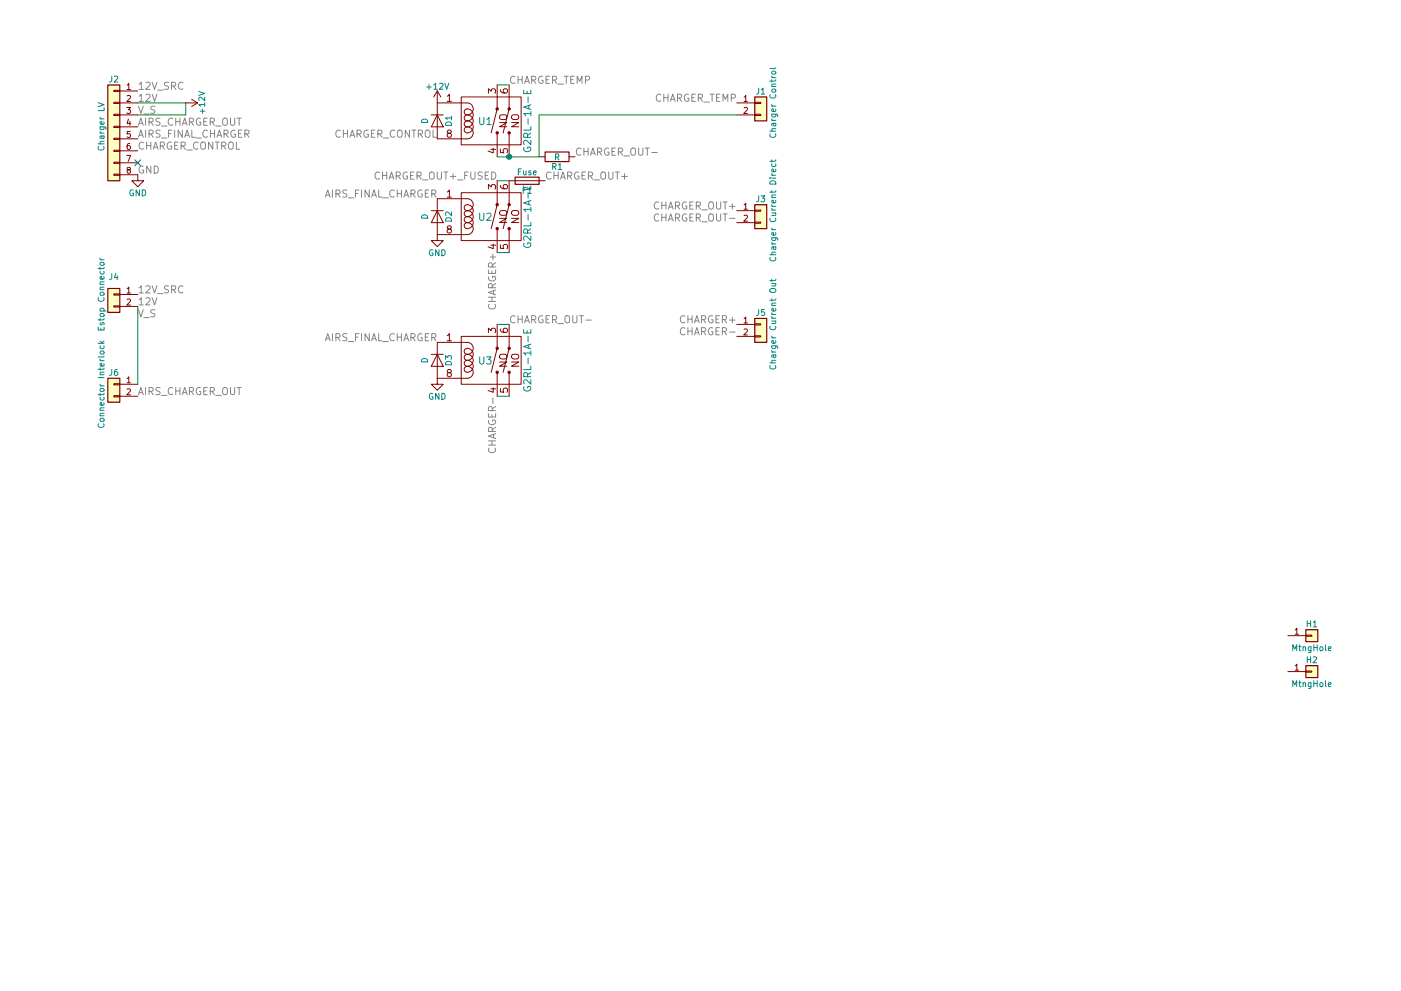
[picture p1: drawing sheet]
<svg xmlns="http://www.w3.org/2000/svg" width="297mm" height="210mm" viewBox="0 0 297 210" stroke-linecap="round" stroke-linejoin="round" font-family="sans-serif">
<g fill="#ffffc2" stroke="#ffffc2" stroke-width=".21">
<path d="M22.9 61.2h2.5v5.1h-2.5z"/>
<path d="M22.9 18h2.5v20.3h-2.5z"/>
<path d="M160 43.4h2.6v5.1h-2.6z"/>
<path d="M160 67.6h2.6v5h-2.6z"/>
<path d="M276.9 133.6h2.5v2.5h-2.5z"/>
<path d="M160 20.6h2.6v5h-2.6z"/>
<path d="M276.9 141.2h2.5v2.6h-2.5z"/>
<path d="M22.9 80.3h2.5v5h-2.5z"/>
</g>
<path d="M22.9 18h2.5v20.3h-2.5zM109.2 37.6h5.1v1.5h-5.1zM115.6 32.3h5v2h-5zM160 20.6h2.6v5h-2.6zM160 43.4h2.6v5.1h-2.6zM22.9 61.2h2.5v5.1h-2.5zM160 67.6h2.6v5h-2.6zM22.9 80.3h2.5v5h-2.5zM276.9 133.6h2.5v2.5h-2.5zM276.9 141.2h2.5v2.6h-2.5z" fill="none" stroke="#840000" stroke-width=".25"/>
<g fill="none" stroke="#840000" stroke-width=".21">
<path d="M24.1 19.2h1.3v.2h-1.3zM25.4 19.3h3.8M26.9 18.1l.4-.4v1.3M26.9 19h.8M92.7 19.3v10.2h6.4a1.27 1.27 0 0 0 1.2-1.3 1.27 1.27 0 0 0-1.2-1.3M92.7 19.3l-.8 1.3M92.7 19.3l.8 1.3M103.6 19.8v-1l.5 .5 .3-.5 .5 .1 .2 .2-.2 .7M105.4 18v5.1l-1.3 5.1M106.1 19l.1 .4a.99 .99 0 0 0 1.4 0l-.1-.5-.5-.1-.3 .3v.3l.3 .3M107.9 18v5.1l-1.2 5.1M24.1 37h1.3v.2h-1.3z"/>
<path d="M24.1 34.4h1.3v.3h-1.3zM24.1 31.9h1.3v.2h-1.3zM24.1 29.3h1.3v.3h-1.3zM24.1 26.8h1.3v.2h-1.3zM24.1 24.3h1.3v.2h-1.3zM24.1 21.7h1.3v.3h-1.3zM25.4 37.1h3.8v1.2h1.3l-1.3 1.3-1.3-1.3h1.3M25.4 21.8h3.8M25.4 24.4h3.8M25.4 26.9h3.8M25.4 29.5h3.8M25.4 32h3.8"/>
<path d="M25.4 34.5h3.8M26.9 22.8h.8l-.5 .5 .4 .1v.5l-.2 .2-.5-.2M26.9 33h.8l-.5 1.2M26.9 20.4l.5-.1 .3 .3-.8 .9h.8M27.2 36l-.3-.2 .2-.2h.5v.3l-.5 .2-.2 .2 .1 .3 .2 .2h.2l.3-.3-.1-.3-.2-.2M27.2 25.3l-.3 .9h.8M27.5 30.4l-.3 .1-.2 .2-.1 .7 .3 .3 .4-.1-.1-.6-.3-.1-.3 .2M27.5 25.7v.9M27.6 27.9h-.6l-.1 .6h.7v.5l-.2 .2-.5-.2M39.4 21.8h2.5M40.6 21.1l1.3 .7M41.9 21.8l-1.3 .8"/>
<path d="M91.4 24.4h2.6M92.7 21.8h6.4a1.27 1.27 0 0 1 1.2 1.3 1.27 1.27 0 0 1-1.2 1.3M92.7 24.4l1.3 2.5h-2.6zM94.8 20.4l.5-.4v1.5M94.8 21.5h.9M95.1 28.3l-.3-.3 .1-.2 .2-.2 .5 .1 .1 .2-.1 .2-.6 .2-.2 .2v.3l.3 .3h.3l.3-.3v-.3l-.3-.2M97.8 20.6h12.7v10.1h-12.7zM99.1 25.6a1.24 1.24 0 0 1 1.2 1.5 1.24 1.24 0 0 1-1.7 .9l-.1-.2a.62 .62 0 0 1 .6-.9M99.1 25.6h-.1a.64 .64 0 0 0-.6 .7 .64 .64 0 0 0 .7 .6M99.1 24.4a1.27 1.27 0 0 1 1.2 1.2 1.27 1.27 0 0 1-1.2 1.3M99.1 24.4h-.1a.64 .64 0 0 0-.6 .6 .64 .64 0 0 0 .7 .6M99.1 24.4h-.1a.68 .68 0 0 1-.5-1 .68 .68 0 0 1 1.1-.2 1.27 1.27 0 0 1 .7 1.5 1.27 1.27 0 0 1-1.2 .9"/>
<path d="M104.1 31.7h1M104.6 31.5v.9l-1.1-.4M105.4 38.3v5.1l-1.3 5.1M105.4 28.2v5.1M105.9 26h1.5l-1.5 .9h1.5M106 24.6a.99 .99 0 0 1 1.4 .1 .53 .53 0 0 1-.5 .7h-.5a.52 .52 0 0 1-.4-.8zM106.1 39.3l.1 .4a.99 .99 0 0 0 1.4 0l-.1-.5h-.5l-.3 .3v.2l.3 .4M106.1 31.6v.8h.7l-.1-.2 .1-.5 .5-.2 .3 .3-.1 .6M107.9 28.2v5.1M108.5 26h1.5l-1.5 .9h1.5M108.5 24.6a.99 .99 0 0 1 1.5 .1 .53 .53 0 0 1-.5 .7h-.5a.52 .52 0 0 1-.5-.8zM114.3 33.3h1.3"/>
<path d="M115.6 38.3h-7.7v5.1l-1.2 5.1M120.6 33.3h1.3M156.2 21.8h3.8M156.2 24.4h3.8M157.8 20.6l.3-.3v1.2M157.8 22.9l.4-.1 .3 .4-.8 .9h.8M157.8 21.5h.7M160 24.3h1.3v.2h-1.3zM160 21.7h1.3v.3h-1.3zM91.4 44.7h2.6M92.7 49.8v1.2h1.3l-1.3 1.3-1.3-1.3h1.3M92.7 44.7l1.3 2.5h-2.6z"/>
<path d="M94.8 40.7l.5-.4v1.5M94.8 41.8h.9M95.1 48.6l-.3-.3 .1-.2 .2-.2 .5 .1 .1 .2-.1 .2-.6 .3-.2 .2v.3l.3 .2h.3l.3-.2v-.3l-.3-.3M97.8 40.9h12.7v10.1h-12.7zM99.1 47.2a1.27 1.27 0 0 1 1.2 1.3 1.27 1.27 0 0 1-1.2 1.3h-6.4M99.1 46a1.24 1.24 0 0 1 1.2 1.4 1.24 1.24 0 0 1-1.7 .9l-.1-.2a.62 .62 0 0 1 .6-.9M99.1 46h-.1a.64 .64 0 0 0-.6 .6 .64 .64 0 0 0 .7 .6M99.1 44.7a1.27 1.27 0 0 1 1.2 1.3 1.27 1.27 0 0 1-1.2 1.2M99.1 44.7h-.1a.64 .64 0 0 0-.6 .7 .64 .64 0 0 0 .7 .6M99.1 44.7h-.1a.68 .68 0 0 1-.5-1 .68 .68 0 0 1 1.1-.1 1.27 1.27 0 0 1 .7 1.4 1.27 1.27 0 0 1-1.2 1M99.1 44.7a1.27 1.27 0 0 0 1.2-1.3 1.27 1.27 0 0 0-1.2-1.2h-6.4v7.6M103.6 40.1v-.9l.5 .5 .3-.5h.5l.2 .3-.2 .6"/>
<path d="M104.1 52h1M104.6 51.8v1l-1.1-.4M105.4 48.5v5.1M105.9 46.3h1.5l-1.5 .9h1.5M106 44.9a.99 .99 0 0 1 1.4 .1 .53 .53 0 0 1-.5 .7h-.5a.52 .52 0 0 1-.4-.8zM106.1 51.9v.8l.7 .1-.1-.3 .1-.5 .5-.1 .3 .3-.1 .6M107.9 48.5v5.1M108.5 46.3h1.5l-1.5 .9h1.5M108.5 44.9a.99 .99 0 0 1 1.5 .1 .53 .53 0 0 1-.5 .7h-.5a.52 .52 0 0 1-.5-.8zM156.2 44.7h3.8M156.2 47.2h3.8M157.8 43.5l.3-.4v1.3"/>
<path d="M157.8 45.8l.4-.1 .3 .3-.8 .9h.8M157.8 44.4h.7M160 47.1h1.3v.3h-1.3zM160 44.6h1.3v.2h-1.3zM24.1 64.9h1.3v.2h-1.3zM24.1 62.4h1.3v.2h-1.3zM25.4 62.5h3.8M25.4 65h3.8M26.9 61.3l.4-.4v1.3M26.9 63.5l.5-.1 .3 .4-.8 .9h.8M26.9 62.2h.8M91.4 75.2h2.6"/>
<path d="M92.7 75.2l1.3 2.5h-2.6zM94.8 71.2l.5-.4v1.5M94.8 72.3h.9M95.1 79.1l-.3-.3 .1-.2 .2-.2 .5 .1 .1 .2-.1 .2-.6 .2-.2 .2v.3l.3 .3h.3l.3-.3v-.3l-.3-.2M97.8 71.4h12.7v10.1h-12.7zM99.1 77.7a1.27 1.27 0 0 1 1.2 1.3 1.27 1.27 0 0 1-1.2 1.3h-6.4M99.1 76.4a1.24 1.24 0 0 1 1.2 1.5 1.24 1.24 0 0 1-1.7 .9l-.1-.2a.62 .62 0 0 1 .6-.9M99.1 76.4h-.1a.64 .64 0 0 0-.6 .7 .64 .64 0 0 0 .7 .6M99.1 75.2a1.27 1.27 0 0 1 1.2 1.2 1.27 1.27 0 0 1-1.2 1.3M99.1 75.2h-.1a.64 .64 0 0 0-.6 .6 .64 .64 0 0 0 .7 .6M99.1 75.2h-.1a.68 .68 0 0 1-.5-1 .68 .68 0 0 1 1.1-.2 1.27 1.27 0 0 1 .7 1.5 1.27 1.27 0 0 1-1.2 .9M99.1 75.2a1.27 1.27 0 0 0 1.2-1.3 1.27 1.27 0 0 0-1.2-1.3h-6.4v7.7"/>
<path d="M103.6 70.6v-1l.5 .5 .3-.5 .5 .1 .2 .2-.2 .7M105.4 68.8v5.1l-1.3 5.1M105.4 79v5.1M105.9 76.8h1.5l-1.5 .9h1.5M106.1 69.8l.1 .4a.99 .99 0 0 0 1.4 0l-.1-.5-.5-.1-.3 .3v.3l.3 .3M106.1 75.2h1.1l.2 .3a.53 .53 0 0 1-.5 .7h-.5a.52 .52 0 0 1-.5-.4 .52 .52 0 0 1 .2-.6zM107.9 68.8v5.1l-1.2 5.1M107.9 79v5.1M108.5 76.8h1.5l-1.5 .9h1.5M108.7 75.2h1.1l.2 .3a.53 .53 0 0 1-.5 .7h-.5a.52 .52 0 0 1-.5-.4 .52 .52 0 0 1 .2-.6zM156.2 68.8h3.8M156.2 71.4h3.8"/>
<path d="M157.8 67.6l.3-.3v1.2M157.8 69.9l.4-.1 .3 .3-.8 1h.8M157.8 68.5h.7M160 71.2h1.3v.3h-1.3zM160 68.7h1.3v.3h-1.3zM24.1 83.9h1.3v.3h-1.3zM24.1 81.4h1.3v.3h-1.3zM25.4 81.5h3.8M25.4 84.1h3.8M26.9 80.3l.4-.3v1.2M26.9 82.6l.5-.1 .3 .3-.8 1h.8M26.9 81.2h.8"/>
<path d="M92.7 80.3v1.2h1.3l-1.3 1.3-1.3-1.3h1.3M104.1 82.5h1M104.6 82.3v.9l-1.1-.4M106.1 82.4v.8h.7l-.1-.2 .1-.5 .5-.2 .3 .3-.1 .6M273 134.9h3.9M274.6 133.6l.4-.3v1.3M274.6 134.6h.7M276.9 134.7h1.2v.3h-1.2zM273 142.5h3.9M274.6 141.3l.4-.4v1.3M274.6 142.2h.7M276.9 142.4h1.2v.2h-1.2z"/>
</g>
<g fill="none" stroke="#008484" stroke-width=".21">
<path d="M23.7 16.1l-.1 1.1-.4 .2M24.3 16.3l.4-.2 .3 .4-.8 .9h.8M42.1 19.4l1.3 .4-1.3 .4M90.5 18.5h.9M91 18v.9M92 18l.4-.3v1.2M92 18.9h.7M93.2 17.8l.5-.1 .2 .3-.8 .9h.8M94.3 17.7l.4 1.2 .4-1.2M111 19.1v.8h1.5v-.8M111.8 19.3v.6M160.9 18.7l-.1 1.1-.4 .2"/>
<path d="M161.4 19l.4-.3v1.3M161.4 20h.7M163.6 16.1l.3 .4M163.6 16.9v.5M163.6 18.4h.9M163.6 16.5h.9M163.7 19l.5-.1 .3 .4-.3 .3h-.3l-.3-.3zM163.7 15.2l.5-.1 .3 .4-.3 .2h-.3l-.3-.2zM164.5 17.8l-.8 .1-.1 .3 .2 .2M164.5 16.9l-.2 .3h-1.1M164.5 14.4l-.2 .1h-1.1M20.8 21.8l1.3 .4-1.3 .4"/>
<path d="M20.8 30.5h1.3M20.9 31.1a.56 .56 0 0 0 .5 .8 .56 .56 0 0 0 .5-.8M21.2 27.9l.3 .3M21.2 26.9l1.2 .1v.5M21.2 24.9l.3 .3M21.2 28.2h.9M21.2 25.2h.9M21.3 26.9l-.1 .4 .3 .2 .5-.1v-.5M21.5 28.8l.3 .6 .3-.1-.1-.5M22 25.8l.1 .4-.2 .2-.6-.1v-.5h.2l.1 .6M22.1 30h-.8l-.1 .3 .1 .2M22.1 28.8l-.8 .1v.5"/>
<path d="M22.1 22.9v.6h-1.3M42.4 23.6h1M42.9 23.1v1M43.4 22.2h-1.3l.4 .3M43.4 20.6v.8l-.9-.8-.4 .2 .1 .5M43.4 21.8v.7M89.4 25.5a.69 .69 0 0 1 .8-.2 .69 .69 0 0 1 .5 .7h-1.3zM94.5 26.1a.69 .69 0 0 1 .8-.2 .69 .69 0 0 1 .4 .7h-1.2zM95.7 25h-1.2l.3 .4M95.7 24.7v.7M101.7 24.9v1.3l.3 .2h.3l.3-.2v-1.3M103.2 25.3l.5-.4v1.5"/>
<path d="M103.2 26.4h.9M109.9 36.4h.4M110.5 35.8h-.6v1.3M111 36.2v.8l.4 .1 .1-.1M111 39.4v.8h1.5v-.8M111.1 31.3a.71 .71 0 0 0 .7 .9 .71 .71 0 0 0 .7-.9l-.6-.1v.3M111.5 39.8h-.6v1.2M111.5 36.2v.9M111.8 39.7v.5M111.8 29.1v-.7l-.3-.2-.3 .1-.2 .2v.6h1.5M112 20.6v1.1M112 25.2v1.2"/>
<path d="M112.1 22.4v.7M112.5 29.8v.9l-1-.9-.5 .3 .2 .6M112.5 26.9v.7h-1.5M112.5 24.1h-1.5l.5 .5M112.5 22.2l-1.5 .5 1.5 .5M112.5 23.7v.9M112.5 28.2l-.7 .5M112.6 36.3l-.3-.1-.2 .2v.2l.5 .1v.3h-.5M113.1 36.7l.6-.2-.1-.2-.3-.1-.2 .2 .1 .6h.4M117.2 35.4l.6-.1v-.5l-.6-.1v1.3M117.5 35.4l.4 .6M117.8 33.3l.6-.1v-.4l-.6-.1v1.2"/>
<path d="M118.1 33.3l.4 .6M118.4 35l.3-.3v1.3M118.4 36h.7M163.2 37.8h.1M163.2 27.8h1.3M163.3 28.4a.56 .56 0 0 0 .5 .8 .56 .56 0 0 0 .6-.8M163.3 20.1a.56 .56 0 0 0 .5 .7 .56 .56 0 0 0 .6-.7M163.4 38.4a.67 .67 0 0 1 .8 0 .67 .67 0 0 1 .3 .7h-1.3zM163.6 36.8l.3 .4M163.6 25.2l.3 .3M163.6 24.2l1.2 .1v.5M163.6 22.2l.3 .3"/>
<path d="M163.6 33.9v.5M163.6 37.8h.9M163.6 37.2h.9M163.6 25.5h.9M163.6 22.5h.9M163.7 34.8l-.1 .3 .3 .3 .5-.2v-.4M163.7 24.2l-.1 .4 .3 .2 .5-.1v-.5M163.9 26.2l.3 .5 .3-.1-.1-.4M164.4 35.9l.1 .4-.2 .1h-.6v-.5h.2l.2 .5M164.4 23.1l.1 .4-.2 .2-.6-.1v-.5h.2l.2 .6M164.5 33.9l-.2 .3h-1.1M164.5 27.3l-.8 .1-.1 .3 .2 .1"/>
<path d="M164.5 26.2h-.8v.5M21.2 54.8l.3 .3M21.2 56.7v.5M21.2 55.1h.9M21.3 57.6l-.1 .3 .3 .2 .5-.1v-.4M21.3 55.7h.6l.2 .2-.1 .3-.7 .1-.1-.2zM22 58.7l.1 .3-.2 .2h-.6v-.5l.2-.1 .1 .6M22.1 59.8h-.8l-.1 .3 .1 .2M22.1 56.7l-.2 .3h-1.1M23.7 58.1l-.1 1-.4 .2M24.5 58l-.2 .9h.7M24.8 58.5v.8"/>
<path d="M28.2 40.3a.59 .59 0 0 0-.7 .6 .59 .59 0 0 0 .7 .6l.1-.5h-.2M29.6 40.3v1.2l-.7-1.2v1.2M30.2 40.3a.64 .64 0 0 1 .7 .6 .64 .64 0 0 1-.7 .6zM89.4 45.8a.69 .69 0 0 1 .8-.2 .69 .69 0 0 1 .5 .7h-1.3zM91.7 53a.59 .59 0 0 0-.7 .6 .59 .59 0 0 0 .7 .6l.1-.5h-.2M93.1 53v1.2l-.7-1.2v1.2M93.7 53a.64 .64 0 0 1 .7 .6 .64 .64 0 0 1-.7 .6zM94.5 46.4a.69 .69 0 0 1 .8-.2 .69 .69 0 0 1 .4 .7h-1.2zM95.7 45v.8l-.9-.8-.3 .2 .1 .5M101.7 45.2v1.3l.3 .3h.3l.3-.3v-1.3M103.2 45.4l.6-.2 .3 .5-.9 1.1h.9M110.9 40.4h.5"/>
<path d="M111.1 51.6a.71 .71 0 0 0 .7 .9 .71 .71 0 0 0 .7-.9l-.6-.1v.3M111.8 49.4v-.7l-.3-.1h-.3l-.2 .3v.5h1.5M112 40.1l.3-.3v1.2M112 40.9v1.2M112 45.5v1.2M112 41h.7M112.1 42.7v.7M112.5 50.1v.9l-1-.9-.5 .3 .2 .6M112.5 47.2v.7h-1.5M112.5 44.4h-1.5l.5 .5M112.5 42.5l-1.5 .5 1.5 .6M112.5 48.6l-.7 .5"/>
<path d="M112.5 44v.9M160.9 41.5l-.1 1.1-.4 .2M161.3 41.5h.8l-.4 .5 .4 .1v.6l-.2 .1-.6-.1M163.2 54h1.3M163.3 54.6a.56 .56 0 0 0 .5 .8 .56 .56 0 0 0 .6-.8M163.3 46.3a.56 .56 0 0 0 .5 .7 .56 .56 0 0 0 .6-.7M163.6 51.4l.3 .4M163.6 50.4l1.2 .1v.5M163.6 48.4l.3 .3M163.6 44.2l.3 .4M163.6 43.4l.3 .4M163.6 51.8h.9"/>
<path d="M163.6 48.7h.9M163.6 45.2h.9M163.6 44.6h.9M163.6 43.8h.9M163.6 41.9h.9M163.6 40.5v.4M163.6 59.2v.5M163.7 50.4l-.1 .4 .3 .2 .5-.1v-.5M163.9 52.4l.3 .6 .3-.2-.1-.4M164.4 45.2l.1 .2-.1 .3h-.8M164.4 49.3l.1 .4-.2 .2-.6-.1v-.5h.2l.2 .6M164.4 42.5l.1 .4-.2 .1h-.6v-.5h.2l.2 .5"/>
<path d="M164.5 53.5l-.8 .1-.1 .3 .2 .1M164.5 52.4h-.8v.5M164.5 41.4h-.8l-.1 .3 .2 .2M164.5 40.5l-.2 .3h-1.1M164.5 59.2l-.2 .3h-1.1M20.8 69.4v.6h1.3v-.6M20.8 72.8h1.3M20.9 63.2a.56 .56 0 0 0 .5 .7 .56 .56 0 0 0 .5-.7M21.2 76.2l.3 .3M21.2 67.6v.4M21.2 78v.5M21.2 66h1.3"/>
<path d="M21.2 61.5h.9M21.2 60.3h.9M21.2 79.5h.9M21.2 76.5h.9M21.2 72.4l.5 .4M21.3 68.4l-.1 .4 .2 .1h.2l.1-.5h.3v.5M21.3 66l-.1-.4 .3-.2 .5 .1v.5M21.3 73.4l-.1 .4 .3 .2 .5-.1v-.5M21.3 66.6l.5-.1 .3 .4-.3 .3-.5-.1-.1-.2zM21.3 62.1h.6l.2 .1-.1 .4h-.7l-.1-.2zM21.3 74.5h.5l.3 .4-.3 .2h-.5l-.1-.2zM21.4 69.6v.4"/>
<path d="M22 77.1l.1 .4-.2 .2-.6-.1v-.5h.2l.1 .6M22.1 67.6l-.2 .3h-1.1M22.1 60.9l-.8 .1-.1 .3 .1 .2M22.1 79h-.8l-.1 .3 .1 .2M22.1 78l-.2 .4h-1.1M22.1 75.6l-.2 .1h-1.1M22.1 72.4l-.5 .3M23.7 78.4l-.1 1-.4 .2M24.8 78.4h-.3l-.2 .3v.7l.2 .2 .4-.1-.1-.6h-.3l-.2 .2M89.4 76.3a.69 .69 0 0 1 .8-.2 .69 .69 0 0 1 .5 .7h-1.3zM94.5 76.2v-.7l.4 .4 .1-.4h.6l.1 .2-.1 .5M94.5 76.9a.69 .69 0 0 1 .8-.2 .69 .69 0 0 1 .4 .7h-1.2z"/>
<path d="M101.7 75.7v1.3l.3 .2h.3l.3-.2v-1.3M103.2 75.7h.9l-.5 .6 .5 .3-.1 .5-.2 .1-.6-.1M111 69.9v.8h1.5v-.8M111.8 70.1v.6M111.8 79.9v-.7l-.3-.2-.3 .1-.2 .2v.6h1.5M112 71.4v1.1M112 76v1.2M112.1 73.2v.7M112.5 77.7v.7h-1.5M112.5 74.9h-1.5l.5 .5M112.5 73l-1.5 .5 1.5 .5M112.5 74.5v.9"/>
<path d="M112.5 79l-.7 .5M160.9 65.7l-.1 1-.4 .2M162.1 65.7h-.6l-.1 .6h.7v.5l-.2 .1-.5-.1M163.2 77h1.3M163.3 61.4l.8-.2a.42 .42 0 0 1 .3 .2 .42 .42 0 0 1 0 .5l-.3 .1h-.7l-.2-.2zM163.3 77.5a.56 .56 0 0 0 .5 .8 .56 .56 0 0 0 .6-.8M163.3 69.2a.56 .56 0 0 0 .5 .8 .56 .56 0 0 0 .6-.8M163.6 74.3l.3 .4M163.6 73.4h1.2v.5M163.6 71.3l.3 .4M163.6 67.2l.3 .3M163.6 66.4l.3 .3"/>
<path d="M163.6 63.4v.5M163.6 74.7h.9M163.6 71.7h.9M163.6 68.1h.9M163.6 67.5h.9M163.6 66.7h.9M163.6 64.8h.9M163.6 60.1h.9M163.7 73.4l-.1 .3 .3 .3 .5-.1v-.5M163.9 75.3l.3 .6 .3-.2-.1-.4M164.4 68.1l.1 .2-.1 .3-.8 .1M164.4 60.1l.1 .2-.1 .3-.8 .1"/>
<path d="M164.4 72.3l.1 .3-.2 .2h-.6v-.5l.2-.1 .2 .6M164.4 65.5l.1 .3-.2 .2-.6-.1v-.4l.2-.1 .2 .6M164.5 76.4l-.8 .1-.1 .3 .2 .2M164.5 75.3l-.8 .1v.4M164.5 64.3l-.8 .1-.1 .3 .2 .1M164.5 63.4l-.2 .3h-1.1M20.8 80.1h1.3M20.9 89.9a.56 .56 0 0 0 .5 .8 .56 .56 0 0 0 .5-.8M21.2 81.5l.3 .4M21.2 83.4v.5M21.2 88.2h.9M21.2 87.1h.9"/>
<path d="M21.2 81.9h.9M21.3 88.9l.5-.2 .3 .5-.3 .2h-.3l-.3-.2zM21.3 84.3l-.1 .4 .3 .2 .5-.1v-.5M21.3 82.5l.5-.1 .3 .4-.3 .3h-.3l-.3-.3zM22 85.4l.1 .4-.2 .2-.6-.1v-.5h.2l.1 .6M22.1 87.7h-.8l-.1 .3 .1 .2M22.1 86.5l-.8 .1-.1 .3 .1 .2M22.1 83.4l-.2 .3h-1.1M91.7 83.5a.59 .59 0 0 0-.7 .6 .59 .59 0 0 0 .7 .6l.1-.5h-.2M93.1 83.5v1.2l-.7-1.2v1.2M93.7 83.5a.64 .64 0 0 1 .7 .6 .64 .64 0 0 1-.7 .6zM111.1 82.1a.71 .71 0 0 0 .7 .9 .71 .71 0 0 0 .7-.9l-.6-.1v.3"/>
<path d="M112.5 80.6v.9l-1-.9-.5 .3 .2 .6M274.1 138.1v-1.3l.4 .9 .4-.9v1.3M275.4 137.2h.4M275.5 136.8v1.1l.3 .2M276.3 137.3l.2-.1 .3 .1v.8M276.3 137.2v.9M277.2 131.7v1.3M277.2 139.3v1.3M277.2 132.3h.7M277.2 139.9h.7M277.9 131.7v1.3M277.9 139.3v1.3"/>
<path d="M278 137.2l-.1 1.2h-.5M278 137.3l-.4-.1-.2 .3 .1 .5h.5M278.4 132.1l.4-.4v1.3M278.4 139.4l.5-.1 .2 .4-.7 .9h.7M278.4 133h.7M278.6 136.8v1.3M278.6 137.4h.7M279.3 136.8v1.3M279.9 137.3l.2-.1 .3 .1 .1 .5-.1 .2-.3 .1-.2-.2zM281 136.8v1.1l.2 .2M281.6 137.6l.6-.1v-.2l-.4-.1-.2 .2 .1 .6h.5M274.1 145.7v-1.3l.4 .9 .4-.9v1.3"/>
<path d="M275.4 144.8h.4M275.5 144.4v1.1l.3 .2M276.3 145l.2-.2 .3 .1v.8M276.3 144.8v.9M278 144.8l-.1 1.2h-.5M278 144.9l-.4-.1-.2 .3 .1 .5h.5M278.6 144.4v1.3M278.6 145h.7M279.3 144.4v1.3M279.9 145l.3-.2 .3 .3v.3l-.3 .3-.3-.1zM281 144.4v1.1l.2 .2M281.6 145.3l.6-.2v-.2l-.4-.1-.2 .2 .1 .6h.5"/>
</g>
<g fill="none" stroke="#848484" stroke-width=".21">
<path d="M29.5 17.9l.4-.5v1.6M29.5 19h.9M30.9 17.6l.6-.2 .3 .5-.9 1.1h.9M32.3 17.4l.5 1.6 .5-1.6M32.3 20l.5 1.5 .5-1.5M33.4 19.1h1.2M35.7 17.5l-.5-.1-.3 .2v.4l.7 .3 .1 .4-.3 .3-.6-.1M36.4 18.3l.7-.1 .2-.2-.1-.4-.2-.2h-.6v1.6M36.8 18.3l.5 .7M38.8 17.6a.72 .72 0 0 0-1 .5 .72 .72 0 0 0 .7 .9l.3-.2M109.2 16.3a.72 .72 0 0 0-1 .5 .72 .72 0 0 0 .7 .9l.3-.2M109.8 16.2v1.5"/>
<path d="M109.8 16.9h.9M110.7 16.2v1.5M111.2 17.7l.5-1.5 .5 1.5M111.4 17.3h.7M112.7 17l.8-.1 .1-.2-.1-.4-.2-.1h-.6v1.5M113.1 17l.5 .7M115.1 16.3a.71 .71 0 0 0-.9 .6 .71 .71 0 0 0 .9 .7v-.6h-.3M115.8 16.9h.5M116.5 16.2h-.7v1.5h.7M117.1 17l.8-.1 .1-.2v-.4l-.3-.1h-.6v1.5M117.5 17l.5 .7M118.3 17.9h1.2"/>
<path d="M119.6 16.2h.9M120.1 16.2v1.5M121 16.9h.5M121.7 16.2h-.7v1.5h.7M122.4 17.7v-1.5l.5 1.1 .5-1.1v1.5M124.1 17l.8-.1 .1-.2-.1-.4-.2-.1h-.6v1.5M140.7 20v1.5M141.6 20v1.5M147.4 20h-.7v1.5h.7M150.5 20h.9M151 20v1.5M152.7 20h-.8v1.5h.8"/>
<path d="M29.4 22.5l.5 1.5 .5-1.5M29.4 26.6l.5-1.5 .5 1.5M29.4 29.1l.5-1.5 .5 1.5M29.5 20.4l.4-.4v1.5M29.5 21.5h.9M29.5 26.2h.7M29.5 28.7h.7M30.4 35.3a.71 .71 0 0 0-.9 .7 .71 .71 0 0 0 .9 .7l.1-.6h-.4M30.5 30.3a.72 .72 0 0 0-1.1 .5 .72 .72 0 0 0 .7 .9l.4-.2M30.5 24.2h1.2M30.9 25.1v1.5M30.9 27.6v1.5"/>
<path d="M30.9 20.1l.6-.1 .3 .4-.9 1.1h.9M31.1 30.1v1.6M31.1 30.9h.9M31.6 25.9l.7-.1 .2-.2-.1-.4-.2-.1h-.6v1.5M31.6 28.4l.7-.1 .2-.2-.1-.3-.2-.2h-.6v1.5M32 35.2v1.5l-.9-1.5v1.5M32 25.9l.5 .7M32 28.4l.5 .7M32 30.1v1.6M32.5 31.7l.5-1.6 .5 1.6M32.6 31.2h.8M32.7 35.2a.77 .77 0 0 1 .9 .8 .77 .77 0 0 1-.9 .7z"/>
<path d="M32.8 22.6l-.5-.1-.3 .2v.4l.7 .3 .1 .4-.3 .2h-.5M33.9 25.1h-.5l-.3 .1v.4l.7 .3 .1 .4-.3 .3-.6-.1M33.9 27.7l-.5-.1-.3 .2v.4l.7 .3 .1 .3-.3 .3h-.6M34 31l.7-.1 .2-.2-.1-.4-.2-.2h-.6v1.6M34.2 26.7h1.2M34.2 29.3h1.2M34.4 31l.5 .7M35.7 28.3h.5M36.3 30.2a.71 .71 0 0 0-.9 .7 .71 .71 0 0 0 .9 .7l.1-.6h-.3M36.5 27.6h-.8v1.5M36.6 25.2a.72 .72 0 0 0-1 .5 .72 .72 0 0 0 .7 .9l.3-.2M37 27.6v1.5"/>
<path d="M37 30.9h.5M37.3 25.1v1.5M37.3 25.8h.9M37.8 30.1h-.8v1.6h.8M38.2 25.1v1.5M38.4 31l.7-.1 .2-.2-.1-.4-.2-.2h-.6v1.6M38.7 26.6l.5-1.5 .5 1.5M38.7 27.6v1.5l-.9-1.5v1.5M38.8 26.2h.7M38.8 31l.5 .7M39.2 29.1l.5-1.5 .5 1.5M39.3 28.7h.7"/>
<path d="M39.6 31.8h1.1M40.2 25.9l.7-.1 .1-.2v-.4l-.3-.1h-.5v1.5M40.5 25.9l.5 .7M40.7 27.6v1.5h.7M41.6 29.3h1.1M42 30.3a.72 .72 0 0 0-1 .5 .72 .72 0 0 0 .7 .9l.3-.2M42.5 25.1a.71 .71 0 0 0-.9 .7 .71 .71 0 0 0 .9 .7l.1-.6h-.3M42.6 30.4a.5 .5 0 0 1 .6-.3 .5 .5 0 0 1 .4 .6l-.1 .8-.3 .2a.53 .53 0 0 1-.7-.5zM43.2 25.8h.5M43.9 25.1h-.7v1.5h.7M44 27.8a.72 .72 0 0 0-1.1 .4 .72 .72 0 0 0 .8 .9l.3-.1M44.6 25.9l.7-.1 .2-.2-.1-.4-.2-.1h-.6v1.5"/>
<path d="M44.6 28.3h.9M44.6 27.6v1.5M45 25.9l.5 .7M45.1 30.1v1.6l-.9-1.6v1.6M45.5 27.6v1.5M45.6 30.1h.9M45.7 26.7h1.2M46 29.1l.5-1.5 .5 1.5M46.1 30.1v1.6M46.1 28.7h.8M47 31l.7-.1 .2-.2-.1-.4-.2-.2h-.6v1.6M47.3 25.3a.5 .5 0 0 1 .5-.2 .5 .5 0 0 1 .4 .5v.8l-.3 .2a.53 .53 0 0 1-.7-.5z"/>
<path d="M47.4 31l.5 .7M47.5 28.4l.7-.1 .2-.2-.1-.3-.2-.2h-.6v1.5M47.9 28.4l.5 .7M48.7 30.2a.5 .5 0 0 1 .5 0 .5 .5 0 0 1 .3 .5l-.1 .8-.3 .2a.53 .53 0 0 1-.7-.5v-.5zM48.9 25.1v1.2l.3 .3h.3l.3-.3v-1.2M49.8 27.7a.71 .71 0 0 0-.9 .7 .71 .71 0 0 0 .9 .7l.1-.6h-.3M50.1 30.1v1.6h.8M50.3 25.1h.8M50.5 28.3h.6M50.7 25.1v1.5M51.3 27.6h-.8v1.5h.8M51.9 28.4l.8-.1 .1-.2-.1-.3-.2-.2h-.6v1.5"/>
<path d="M52.3 28.4l.5 .7M72.2 27.8a.72 .72 0 0 0-1.1 .4 .72 .72 0 0 0 .8 .9l.3-.1M72.8 28.3h.9M72.8 27.6v1.5M73.7 27.6v1.5M74.2 29.1l.5-1.5 .5 1.5M74.3 28.7h.8M75.7 28.4l.7-.1 .2-.2-.1-.3-.2-.2h-.6v1.5M76.1 28.4l.5 .7M78 27.7a.71 .71 0 0 0-.9 .7 .71 .71 0 0 0 .9 .7l.1-.6h-.3M78.7 28.3h.5M79.5 27.6h-.8v1.5h.8"/>
<path d="M80.1 28.4l.7-.1 .2-.2-.1-.3-.2-.2h-.6v1.5M80.5 36.6a.72 .72 0 0 0-1.1 .5 .72 .72 0 0 0 .8 .9l.3-.1M80.5 28.4l.5 .7M81.1 37.2h.9M81.1 36.5v1.5M81.3 29.3h1.1M82 36.5v1.5M82.5 38l.5-1.5 .5 1.5M82.6 37.6h.8M83.7 27.8a.72 .72 0 0 0-1 .4 .72 .72 0 0 0 .7 .9l.3-.1M84 37.3l.7-.1 .2-.2-.1-.4-.2-.1h-.6v1.5M84.3 27.8a.5 .5 0 0 1 .6-.2 .5 .5 0 0 1 .4 .5l-.1 .8-.3 .2a.53 .53 0 0 1-.6-.5z"/>
<path d="M84.4 37.3l.5 .7M86.3 36.6a.71 .71 0 0 0-.9 .7 .71 .71 0 0 0 .9 .6l.1-.5h-.3M86.8 27.6v1.5l-.9-1.5v1.5M87 37.2h.6M87.3 27.6h.9M87.8 27.6v1.5M87.8 36.5h-.8v1.5h.8M88.4 37.3l.8-.1 .1-.2-.1-.4-.2-.1h-.6v1.5M88.7 28.4l.7-.1 .2-.2-.1-.3-.2-.2h-.6v1.5M88.8 37.3l.5 .7M89.1 28.4l.5 .7M89.6 38.2h1.2"/>
<path d="M90.2 27.8a.5 .5 0 0 1 .6-.2 .5 .5 0 0 1 .4 .5l-.1 .8-.3 .2a.53 .53 0 0 1-.7-.5zM91.1 36.7a.5 .5 0 0 1 .6-.2 .5 .5 0 0 1 .3 .5v.8l-.3 .2a.53 .53 0 0 1-.7-.5zM91.8 27.6v1.5h.8M92.7 36.5v1.2l.3 .3h.3l.3-.3v-1.2M94.1 36.5h.9M94.5 36.5v1.5M95.5 37.4h1.1M96.1 36.8v1.2M97 38.2h1.2M98.5 37.2h.5M99.3 36.5h-.8v1.5M99.8 36.5v1.2l.3 .3h.3l.3-.3v-1.2"/>
<path d="M102.2 36.6l-.5-.1-.3 .1v.5l.7 .3 .1 .3-.3 .3-.6-.1M102.9 37.2h.5M103.6 36.5h-.7v1.5h.7M104.2 36.5a.77 .77 0 0 1 .9 .8 .77 .77 0 0 1-.9 .7zM116.8 36.6a.72 .72 0 0 0-1 .5 .72 .72 0 0 0 .7 .9l.3-.1M117.4 36.5v1.5M117.4 37.2h.9M118.3 36.5v1.5M118.8 38l.6-1.5 .5 1.5M119 37.6h.7M120.3 37.3l.8-.1 .1-.2v-.4l-.3-.1h-.6v1.5M120.7 37.3l.5 .7"/>
<path d="M122.7 36.6a.71 .71 0 0 0-.9 .7 .71 .71 0 0 0 .9 .6l.1-.5h-.3M123.2 31.6a.72 .72 0 0 0-1.1 .5 .72 .72 0 0 0 .8 .8l.3-.1M123.4 37.2h.5M123.8 31.4v1.5M123.8 32.2h.9M124.1 36.5h-.7v1.5h.7M124.7 31.4v1.5M124.8 37.3l.7-.1 .2-.2-.1-.4-.3-.1h-.5v1.5M125.1 37.3l.6 .7M125.2 32.9l.5-1.5 .5 1.5M125.3 32.5h.8M125.9 38.2h1.2"/>
<path d="M126.7 32.2h.7l.2-.3-.1-.3-.2-.2h-.6v1.5M127.1 32.2l.5 .7M127.5 36.7a.5 .5 0 0 1 .5-.2 .5 .5 0 0 1 .4 .5l-.1 .8-.3 .2a.53 .53 0 0 1-.6-.5zM129 31.5a.71 .71 0 0 0-.9 .7 .71 .71 0 0 0 .9 .7l.1-.6h-.3M129.1 36.5v1.2l.3 .3h.2l.3-.3v-1.2M129.7 32.2h.6M130.5 36.5h.8M130.5 31.4h-.8v1.5h.8M130.9 36.5v1.5M131.1 32.2h.8l.1-.3-.1-.3-.2-.2h-.6v1.5M131.5 32.2l.5 .7M131.8 37.4h1.2"/>
<path d="M132.3 33.1h1.2M132.4 36.8v1.2M133.8 31.6a.5 .5 0 0 1 .6-.2 .5 .5 0 0 1 .3 .5v.8l-.3 .2a.53 .53 0 0 1-.7-.5zM135.4 31.4v1.3l.3 .2h.3l.3-.2v-1.3M136.8 31.4h.9M137.2 31.4v1.5M138.2 32.4h1.1M140.1 20.1a.72 .72 0 0 0-1 .5 .72 .72 0 0 0 .7 .9l.3-.1M140.7 20.7h.9M142.1 21.5l.5-1.5 .6 1.5M142.3 21.1h.7M143.6 20.8l.8-.1 .1-.2-.1-.4-.2-.1h-.6v1.5"/>
<path d="M144 20.8l.5 .7M146 20.1a.71 .71 0 0 0-.9 .6 .71 .71 0 0 0 .9 .7v-.6h-.3M146.7 20.7h.5M148.1 20.8l.7-.1 .1-.2v-.4l-.3-.1h-.5v1.5M148.4 20.8l.5 .7M149.2 21.7h1.2M151.9 20.7h.5M153.3 21.5v-1.5l.5 1.1 .5-1.1v1.5M155 20.8l.8-.1 .1-.2v-.4l-.3-.1h-.6v1.5M69 41.8l.5-1.5 .5 1.5M69.1 41.4h.7M70.5 40.3v1.5"/>
<path d="M71.2 41.1l.8-.1 .1-.2-.1-.3-.2-.2h-.6v1.5M71.6 41.1l.5 .7M73.6 40.4l-.6-.1-.3 .2v.4l.7 .3 .2 .3-.3 .3h-.6M73.8 42h1.2M75.4 41h.5M76.1 40.3h-.7v1.5M76.7 40.3v1.5M78.3 40.3v1.5l-.9-1.5v1.5M78.8 41.8l.5-1.5 .5 1.5M78.9 41.4h.8M80.3 40.3v1.5h.7M81.2 42h1.1"/>
<path d="M83.6 40.5a.72 .72 0 0 0-1 .4 .72 .72 0 0 0 .7 .9l.3-.1M84.2 41h.9M84.2 40.3v1.5M85.1 40.3v1.5M85.6 41.8l.5-1.5 .5 1.5M85.8 41.4h.7M87.1 41.1l.8-.1 .1-.2-.1-.3-.2-.2h-.6v1.5M87.5 41.1l.5 .7M89.5 40.4a.71 .71 0 0 0-.9 .7 .71 .71 0 0 0 .9 .7v-.6h-.3M90.2 41h.5M90.9 40.3h-.7v1.5h.7M91.5 41.1l.8-.1 .1-.2v-.3l-.3-.2h-.6v1.5"/>
<path d="M91.9 41.1l.5 .7M103.6 57.3v.7h1.5v-.7M103.6 58.7a.71 .71 0 0 0 .7 .9 .71 .71 0 0 0 .7-.9l-.6-.1v.3M103.9 54.5h1.2M104.3 57.5v.5M104.4 56.6l-.1-.7-.2-.2-.4 .1-.1 .3v.5h1.5M104.5 53.9v1.2M105.1 55.7l-.7 .6M139.7 43a.72 .72 0 0 0-1.1 .5 .72 .72 0 0 0 .8 .9l.3-.2M139.7 45.5a.72 .72 0 0 0-1.1 .5 .72 .72 0 0 0 .8 .9l.3-.1M140.3 42.8v1.6M140.3 45.4v1.5"/>
<path d="M140.3 43.6h.9M140.3 46.1h.9M141.2 42.8v1.6M141.2 45.4v1.5M141.7 44.4l.5-1.6 .5 1.6M141.7 46.9l.5-1.5 .5 1.5M141.8 43.9h.8M141.8 46.5h.8M143.2 43.7l.7-.1 .2-.2-.1-.4-.2-.2h-.6v1.6M143.2 46.2l.7-.1 .2-.2-.1-.4-.2-.1h-.6v1.5M143.6 43.7l.5 .7M143.6 46.2l.5 .7"/>
<path d="M145.5 42.9a.71 .71 0 0 0-.9 .7 .71 .71 0 0 0 .9 .7l.1-.6h-.3M145.5 45.5a.71 .71 0 0 0-.9 .6 .71 .71 0 0 0 .9 .7l.1-.6h-.3M146.3 43.6h.5M146.3 46.1h.5M147 42.8h-.7v1.6h.7M147 45.4h-.7v1.5h.7M147.6 43.7l.8-.1 .1-.2-.1-.4-.2-.2h-.6v1.6M147.6 46.2l.8-.1 .1-.2-.1-.4-.2-.1h-.6v1.5M148 43.7l.5 .7M148 46.2l.5 .7M148.8 44.5h1.2M148.8 47.1h1.2"/>
<path d="M150.3 43.1a.5 .5 0 0 1 .6-.3 .5 .5 0 0 1 .4 .6l-.1 .8-.3 .2a.53 .53 0 0 1-.7-.5zM150.3 45.6a.5 .5 0 0 1 .6-.2 .5 .5 0 0 1 .4 .5l-.1 .8-.3 .2a.53 .53 0 0 1-.7-.5zM151.9 42.8v1.3l.3 .3h.3l.3-.3v-1.3M151.9 45.4v1.2l.3 .3h.3l.3-.3v-1.2M153.3 42.8h.9M153.3 45.4h.9M153.7 42.8v1.6M153.7 45.4v1.5M154.7 43.8h1.2M154.7 46.3h1.2M155.3 43.2v1.2M29.4 65.7l.5 1.5 .5-1.5"/>
<path d="M29.5 61.1l.4-.5v1.5M29.5 63.6l.4-.4v1.5M29.5 62.1h.9M29.5 64.7h.9M30.5 67.4h1.2M30.9 60.8l.6-.2 .3 .5-.9 1h.9M30.9 63.3l.6-.1 .3 .4-.9 1.1h.9M32.3 60.6l.5 1.5 .5-1.5M32.3 63.2l.5 1.5 .5-1.5M32.8 65.8l-.5-.1-.3 .2v.4l.7 .3 .1 .3-.3 .3h-.5M33.4 62.3h1.2M35.7 60.7l-.5-.1-.3 .2v.4l.7 .3 .1 .4-.3 .2h-.6"/>
<path d="M36.4 61.4h.7l.2-.3-.1-.3-.2-.2h-.6v1.5M36.8 61.4l.5 .7M38.8 60.8a.72 .72 0 0 0-1 .5 .72 .72 0 0 0 .7 .8l.3-.1M69 72.3l.5-1.5 .5 1.5M69.1 71.9h.7M70.5 70.8v1.5M71.2 71.6l.8-.1 .1-.2-.1-.4-.2-.1h-.6v1.5M71.6 71.6l.5 .7M73.6 70.9l-.6-.1-.3 .3 .1 .3 .7 .3v.5l-.2 .1-.6-.1M73.8 72.5h1.2M75.4 71.5h.5M76.1 70.8h-.7v1.5"/>
<path d="M76.7 70.8v1.5M78.3 70.8v1.5l-.9-1.5v1.5M78.8 72.3l.5-1.5 .5 1.5M78.9 71.9h.8M80.3 70.8v1.5h.7M81.2 72.5h1.1M83.6 70.9a.72 .72 0 0 0-1 .5 .72 .72 0 0 0 .7 .9l.3-.1M84.2 70.8v1.5M84.2 71.5h.9M85.1 70.8v1.5M85.6 72.3l.5-1.5 .5 1.5M85.8 71.9h.7"/>
<path d="M87.1 71.6l.8-.1 .1-.2-.1-.4-.2-.1h-.6v1.5M87.5 71.6l.5 .7M89.5 70.9a.71 .71 0 0 0-.9 .6 .71 .71 0 0 0 .9 .7v-.6h-.3M90.2 71.5h.5M90.9 70.8h-.7v1.5h.7M91.5 71.6l.8-.1 .1-.2v-.4l-.3-.1h-.6v1.5M91.9 71.6l.5 .7M103.6 64h1.5M103.6 63.1h1.5M103.7 64.6a.72 .72 0 0 0 .5 1 .72 .72 0 0 0 .9-.7l-.2-.3M104.3 63.1v.9M104.4 61.1l-.1-.8-.2-.1h-.4l-.1 .3v.6h1.5"/>
<path d="M104.6 61.7v.7M105.1 61.5l-1.5 .5 1.5 .6M105.1 60.2l-.7 .5M109.2 67.1a.72 .72 0 0 0-1 .5 .72 .72 0 0 0 .7 .9l.3-.2M109.8 67.7h.9M109.8 67v1.5M110.7 67v1.5M111.2 68.5l.5-1.5 .5 1.5M111.4 68.1h.7M112.7 67.8l.8-.1 .1-.2-.1-.4-.2-.1h-.6v1.5M113.1 67.8l.5 .7M115.1 67.1a.71 .71 0 0 0-.9 .6 .71 .71 0 0 0 .9 .7v-.6h-.3"/>
<path d="M115.8 67.7h.5M116.5 67h-.7v1.5h.7M117.1 67.8l.8-.1 .1-.2v-.4l-.3-.1h-.6v1.5M117.5 67.8l.5 .7M118.3 68.7h1.2M119.8 67.2a.5 .5 0 0 1 .6-.2 .5 .5 0 0 1 .4 .5l-.1 .8-.3 .2a.53 .53 0 0 1-.6-.5zM121.4 67v1.2l.3 .3h.3l.3-.3v-1.2M122.8 67h.9M123.3 67v1.5M124.2 67.9h1.2M145.2 67.1a.72 .72 0 0 0-1 .5 .72 .72 0 0 0 .7 .9l.3-.2M145.2 69.7a.72 .72 0 0 0-1 .5 .72 .72 0 0 0 .7 .8l.3-.1"/>
<path d="M145.8 67v1.5M145.8 69.5v1.5M145.8 67.7h.9M145.8 70.3h.9M146.7 67v1.5M146.7 69.5v1.5M147.2 68.5l.6-1.5 .5 1.5M147.2 71l.6-1.5 .5 1.5M147.4 68.1h.7M147.4 70.6h.7M148.7 67.8l.8-.1 .1-.2v-.4l-.3-.1h-.6v1.5M148.7 70.3h.8l.1-.3v-.3l-.3-.2h-.6v1.5"/>
<path d="M149.1 67.8l.5 .7M149.1 70.3l.5 .7M151.1 67.1a.71 .71 0 0 0-.9 .6 .71 .71 0 0 0 .9 .7l.1-.6h-.3M151.1 69.6a.71 .71 0 0 0-.9 .7 .71 .71 0 0 0 .9 .7l.1-.6h-.3M151.8 67.7h.5M151.8 70.3h.5M152.5 67h-.7v1.5h.7M152.5 69.5h-.7v1.5h.7M153.2 67.8l.7-.1 .2-.2-.1-.4-.3-.1h-.5v1.5M153.2 70.3h.7l.2-.3-.1-.3-.3-.2h-.5v1.5M153.5 67.8l.6 .7M153.5 70.3l.6 .7"/>
<path d="M154.7 67.9h1.2M154.7 70.5h1.2M155.3 67.3v1.2M29.4 83.7l.5-1.5 .5 1.5M29.5 83.3h.7M30.9 82.2v1.5M31.6 83h.7l.2-.3-.1-.3-.2-.2h-.6v1.5M32 83l.5 .7M33.9 82.3l-.5-.1-.3 .2v.4l.7 .3 .1 .4-.3 .2h-.6M34.2 83.9h1.2M36.6 82.4a.72 .72 0 0 0-1 .5 .72 .72 0 0 0 .7 .8l.3-.1M37.3 82.2v1.5"/>
<path d="M37.3 83h.9M38.2 82.2v1.5M38.7 83.7l.5-1.5 .5 1.5M38.8 83.3h.7M40.2 83h.7l.1-.3v-.3l-.3-.2h-.5v1.5M40.5 83l.5 .7M42.5 82.3a.71 .71 0 0 0-.9 .7 .71 .71 0 0 0 .9 .7l.1-.6h-.3M43.2 83h.5M43.9 82.2h-.7v1.5h.7M44.6 83h.7l.2-.3-.1-.3-.2-.2h-.6v1.5M45 83l.5 .7M45.7 83.9h1.2"/>
<path d="M47.3 82.4a.5 .5 0 0 1 .5-.2 .5 .5 0 0 1 .4 .5v.8l-.3 .2a.53 .53 0 0 1-.7-.5zM48.9 82.2v1.3l.3 .2h.3l.3-.2v-1.3M50.3 82.2h.8M50.7 82.2v1.5M103.6 87.8v.7h1.5v-.7M103.6 94.4h1.5M103.6 93.5h1.5M103.6 89.2a.71 .71 0 0 0 .7 .9 .71 .71 0 0 0 .7-.9l-.6-.1v.3M103.7 95.1a.72 .72 0 0 0 .5 1 .72 .72 0 0 0 .9-.7l-.2-.3M104.3 88v.5M104.3 93.5v.9M104.4 91.5l-.1-.7-.2-.2-.4 .1-.1 .3v.5h1.5"/>
<path d="M104.4 87.1l-.1-.7-.2-.2-.4 .1-.1 .2v.6h1.5M104.5 84.4v1.2M104.6 92.2v.7M105.1 92l-1.5 .5 1.5 .5M105.1 90.6l-.7 .6M105.1 86.2l-.7 .5"/>
</g>
<path d="M28.6 33.9l1.2 1.2M29.8 33.9l-1.2 1.2" fill="none" stroke="#000084" stroke-width=".21"/>
<path d="M105.4 18h2.5M29.2 21.8h10.2v2.6h-10.2M105.4 38.3h2.5M156.2 24.4h-41.9v8.9h-8.9M105.4 53.6h2.5M29.2 65v16.5M105.4 68.8h2.5M105.4 84.1h2.5" fill="none" stroke="#008400" stroke-width=".21"/>
<g fill="#840000" stroke="#840000" stroke-width=".21">
<circle cx="105.4" cy="48.5" r=".25"/>
<circle cx="105.4" cy="43.4" r=".25"/>
<circle cx="107.9" cy="48.5" r=".25"/>
<circle cx="107.9" cy="43.4" r=".25"/>
<circle cx="105.4" cy="79" r=".25"/>
<circle cx="105.4" cy="73.9" r=".25"/>
<circle cx="107.9" cy="79" r=".25"/>
<circle cx="107.9" cy="73.9" r=".25"/>
<circle cx="105.4" cy="28.2" r=".25"/>
<circle cx="105.4" cy="23.1" r=".25"/>
<circle cx="107.9" cy="28.2" r=".25"/>
<circle cx="107.9" cy="23.1" r=".25"/>
</g>
<circle cx="108" cy="33.3" r=".51" fill="#008400" stroke="#008400" stroke-width=".25"/>
</svg>
